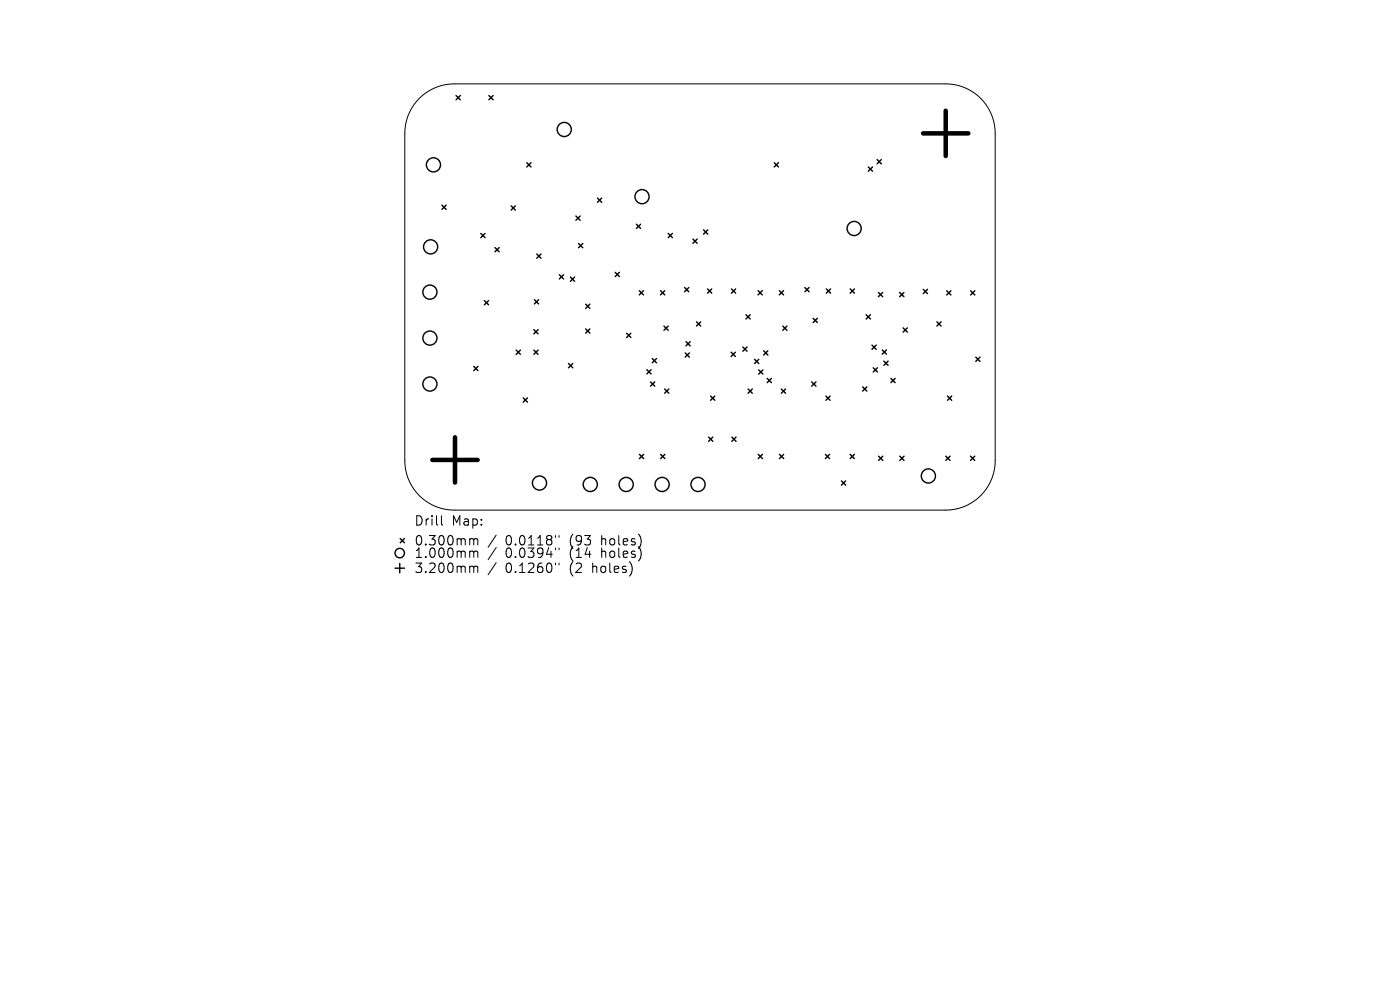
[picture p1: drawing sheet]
<svg xmlns="http://www.w3.org/2000/svg" width="297mm" height="210mm" viewBox="0 0 297 210" stroke-linecap="round" stroke-linejoin="round" font-family="sans-serif">
<defs><g id="words">
<g font-size="2.8">
<text x="87.8" y="111.8">Drill</text>
<text x="95.8" y="111.8">Map:</text>
<text x="87.8" y="116">0.300mm</text>
<text x="87.8" y="118.6">1.000mm</text>
<text x="107.2" y="116">0.0118&quot;</text>
<text x="107.2" y="118.6">0.0394&quot;</text>
<text x="121" y="116">(93</text>
<text x="121" y="118.6">(14</text>
<text x="127.8" y="116">holes)</text>
<text x="127.8" y="118.6">holes)</text>
<text x="87.8" y="121.8">3.200mm</text>
<text x="107.2" y="121.8">0.1260&quot;</text>
<text x="121" y="121.8">(2</text>
<text x="125.9" y="121.8">holes)</text>
</g>
</g></defs>
<g fill="none" stroke="#000" stroke-width=".21">
<path d="M89 20.9a10.5 10.5 0 0 1 7.4-3.1h104.2a10.5 10.5 0 0 1 10.5 10.5v69.4a10.5 10.5 0 0 1-10.5 10.5h-104.2a10.5 10.5 0 0 1-10.5-10.5v-69.4a10.5 10.5 0 0 1 3.1-7.4zM93.6 109.4v1.7l.3 .3M99.9 114.3h.3l.3 .3M99.9 116.9h.3l.3 .3M100.5 114.6l.3-.3 .5 .1 .1 1.2M100.5 114.6v1M100.5 117.2v1M100.5 117.2l.3-.3 .5 .1 .1 1.2M105.3 113.5l-1.7 2.6M105.3 116.1l-1.7 2.6M105.3 119.3l-1.7 2.6M117.8 113.6v.4"/>
<path d="M117.8 116.2v.4M117.8 119.4v.4M118.6 113.6v.4M118.6 116.2v.4M118.6 119.4v.4M99.9 120.1l.5 .1 .1 .2M100.5 120.4v1M100.5 120.4l.3-.3 .5 .1 .1 1.2"/>
</g>
<g fill="none" stroke="#000" stroke-width=".3">
<path d="M96.8 20.3l.9 .9M97.7 20.3l-.9 .9M103.7 20.3l.9 .9M104.6 20.3l-.9 .9M111.8 34.5l.9 .9M112.7 34.5l-.9 .9M164.3 34.5l.9 .9M165.2 34.5l-.9 .9M184.2 35.4l.9 .9M185.1 35.4l-.9 .9M186.1 33.8l.9 .9M187 33.8l-.9 .9"/>
<path d="M93.8 43.5l.9 .9M94.7 43.5l-.9 .9M102 49.5l.9 .9M102.9 49.5l-.9 .9M105 52.5l.9 .9M105.9 52.5l-.9 .9M108.4 43.7l.9 .9M109.3 43.7l-.9 .9M113.9 53.9l.9 .9M114.8 53.9l-.9 .9M118.7 58.3l.9 .9M119.6 58.3l-.9 .9"/>
<path d="M121 58.8l.9 .9M121.9 58.8l-.9 .9M122.2 45.8l.9 .9M122.7 51.7l.9 .9M123.1 45.8l-.9 .9M123.6 51.7l-.9 .9M126.8 42l.9 .9M127.7 42l-.9 .9M130.5 57.8l.9 .9M131.4 57.8l-.9 .9M135 47.6l.9 .9M135.9 47.6l-.9 .9"/>
<path d="M141.8 49.5l.9 .9M142.7 49.5l-.9 .9M147 50.7l.9 .9M147.9 50.7l-.9 .9M149.3 48.8l.9 .9M150.2 48.8l-.9 .9M100.5 77.7l.9 .9M101.4 77.7l-.9 .9M102.8 63.8l.9 .9M103.7 63.8l-.9 .9M109.5 74.3l.9 .9M110.4 74.3l-.9 .9"/>
<path d="M113.2 74.3l.9 .9M113.3 69.9l.9 .9M113.4 63.6l.9 .9M114.1 74.3l-.9 .9M114.2 69.9l-.9 .9M114.3 63.6l-.9 .9M120.6 77.1l.9 .9M121.5 77.1l-.9 .9M124.2 64.5l.9 .9M124.2 69.8l.9 .9M125.1 64.5l-.9 .9M125.1 69.8l-.9 .9"/>
<path d="M132.9 70.7l.9 .9M133.8 70.7l-.9 .9M135.6 61.7l.9 .9M136.5 61.7l-.9 .9M137.2 78.4l.9 .9M138.1 78.4l-.9 .9M138.4 76.1l.9 .9M139.3 76.1l-.9 .9M140.1 61.7l.9 .9M140.9 69.2l.9 .9M141 61.7l-.9 .9M141.8 69.2l-.9 .9"/>
<path d="M145.2 61l.9 .9M145.4 74.9l.9 .9M145.5 72.5l.9 .9M146.1 61l-.9 .9M146.3 74.9l-.9 .9M146.4 72.5l-.9 .9M147.8 68.3l.9 .9M148.7 68.3l-.9 .9M150.1 61.3l.9 .9M151 61.3l-.9 .9M155.1 74.7l.9 .9M155.2 61.3l.9 .9"/>
<path d="M156 74.7l-.9 .9M156.1 61.3l-.9 .9M157.6 73.6l.9 .9M158.3 66.8l.9 .9M158.5 73.6l-.9 .9M159.2 66.8l-.9 .9M160.1 76.2l.9 .9M160.8 61.7l.9 .9M161 78.5l.9 .9M161 76.2l-.9 .9M161.7 61.7l-.9 .9M161.9 78.5l-.9 .9"/>
<path d="M162 74.4l.9 .9M162.9 74.4l-.9 .9M165.3 61.7l.9 .9M166.1 69.2l.9 .9M166.2 61.7l-.9 .9M167 69.2l-.9 .9M170.7 61l.9 .9M171.6 61l-.9 .9M172.5 67.5l.9 .9M173.4 67.5l-.9 .9M175.3 61.3l.9 .9M176.2 61.3l-.9 .9"/>
<path d="M180.4 61.3l.9 .9M181.3 61.3l-.9 .9M183.8 66.8l.9 .9M184.7 66.8l-.9 .9M185 73.2l.9 .9M185.3 78l.9 .9M185.9 73.2l-.9 .9M186.2 78l-.9 .9M186.4 62l.9 .9M187.2 74.2l.9 .9M187.3 62l-.9 .9M187.5 76.6l.9 .9"/>
<path d="M188.1 74.2l-.9 .9M188.4 76.6l-.9 .9M190.9 62l.9 .9M191.6 69.6l.9 .9M191.8 62l-.9 .9M192.5 69.6l-.9 .9M195.9 61.4l.9 .9M196.8 61.4l-.9 .9M198.8 68.3l.9 .9M199.7 68.3l-.9 .9M200.8 61.7l.9 .9M201.7 61.7l-.9 .9"/>
<path d="M205.9 61.7l.9 .9M206.8 61.7l-.9 .9M207 75.8l.9 .9M207.9 75.8l-.9 .9M111 84.4l.9 .9M111.9 84.4l-.9 .9M135.7 96.4l.9 .9M136.6 96.4l-.9 .9M138 81l.9 .9M138.9 81l-.9 .9M140.2 96.4l.9 .9M141 82.5l.9 .9"/>
<path d="M141.1 96.4l-.9 .9M141.9 82.5l-.9 .9M150.3 92.7l.9 .9M150.8 84l.9 .9M151.2 92.7l-.9 .9M151.7 84l-.9 .9M155.2 92.7l.9 .9M156.1 92.7l-.9 .9M158.7 82.5l.9 .9M159.6 82.5l-.9 .9M160.9 96.4l.9 .9M161.8 96.4l-.9 .9"/>
<path d="M162.8 80.3l.9 .9M163.7 80.3l-.9 .9M165.4 96.4l.9 .9M165.8 82.5l.9 .9M166.3 96.4l-.9 .9M166.7 82.5l-.9 .9M172.2 81l.9 .9M173.1 81l-.9 .9M175.1 96.4l.9 .9M175.2 84l.9 .9M176 96.4l-.9 .9M176.1 84l-.9 .9"/>
<path d="M180.4 96.4l.9 .9M181.3 96.4l-.9 .9M183 82.1l.9 .9M183.9 82.1l-.9 .9M186.4 96.8l.9 .9M187.3 96.8l-.9 .9M189 80.3l.9 .9M189.9 80.3l-.9 .9M190.9 96.8l.9 .9M191.8 96.8l-.9 .9M200.6 96.8l.9 .9M201 84l.9 .9"/>
<path d="M201.5 96.8l-.9 .9M201.9 84l-.9 .9M205.9 96.8l.9 .9M206.8 96.8l-.9 .9M84.8 119.5v2M84.9 114.2l.9 .9M85.8 114.2l-.9 .9M178.5 102l.9 .9M179.4 102l-.9 .9M83.8 120.5h2"/>
<circle cx="92" cy="35" r="1.5"/>
<circle cx="119.7" cy="27.5" r="1.5"/>
<circle cx="91.4" cy="52.4" r="1.5"/>
<circle cx="136.2" cy="41.7" r="1.5"/>
<circle cx="181.2" cy="48.5" r="1.5"/>
<circle cx="91.2" cy="62" r="1.5"/>
<circle cx="91.2" cy="71.7" r="1.5"/>
<circle cx="91.2" cy="81.5" r="1.5"/>
<circle cx="84.8" cy="117.3" r="1"/>
<circle cx="114.5" cy="102.5" r="1.5"/>
<circle cx="125.2" cy="102.8" r="1.5"/>
<circle cx="132.8" cy="102.8" r="1.5"/>
<circle cx="140.5" cy="102.8" r="1.5"/>
<circle cx="148.1" cy="102.8" r="1.5"/>
<circle cx="197" cy="101" r="1.5"/>
</g>
<path d="M195.8 28.3h9.6M200.6 23.5v9.6M91.7 97.6h9.6M96.5 92.8v9.6" fill="none" stroke="#000" stroke-width=".96"/>
<use href="#words"/>
</svg>
